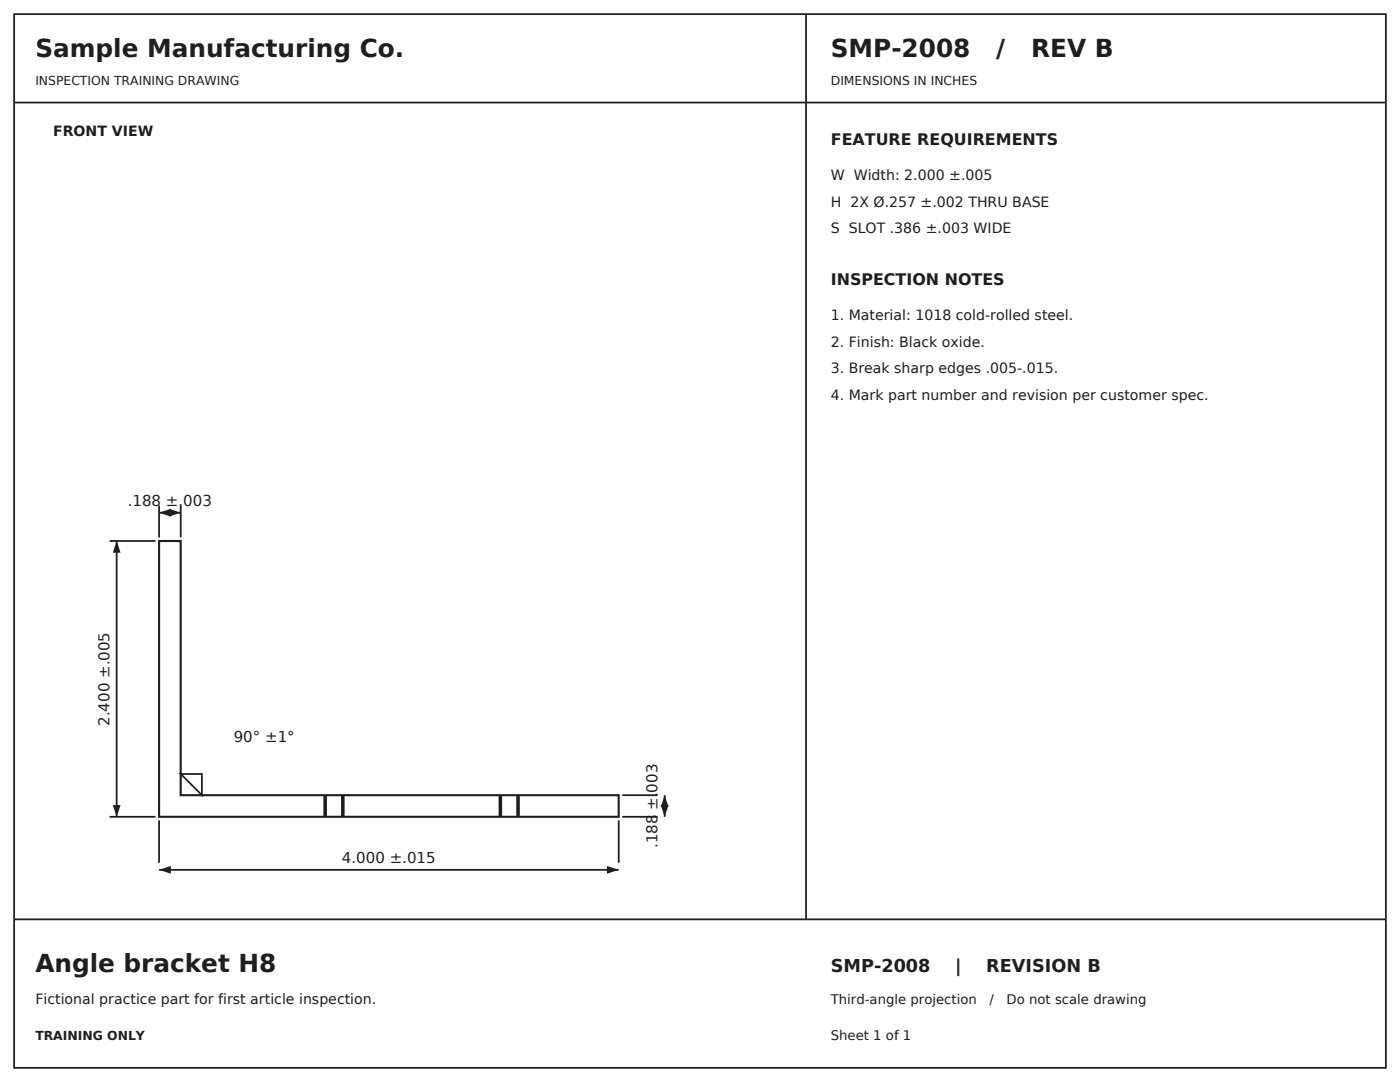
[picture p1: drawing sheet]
<svg xmlns="http://www.w3.org/2000/svg" width="279mm" height="216mm" viewBox="0 0 279 216" stroke-linecap="round" stroke-linejoin="round" font-family="sans-serif">
<defs><g id="words">
<g font-size="4.9" fill="#1a1f24">
<text x="7.1" y="11.3">Sample Manufacturing Co.</text>
<text x="165.8" y="11.3">SMP-2008</text>
<text x="198.8" y="11.3">/</text>
<text x="205.8" y="11.3">REV B</text>
<text x="7.1" y="194">Angle bracket H8</text>
</g>
<g font-size="3.5" fill="#1a1f24">
<text x="165.8" y="194">SMP-2008</text>
<text x="190.6" y="194">|</text>
<text x="196.8" y="194">REVISION B</text>
</g>
<g font-size="3.2" fill="#1a1f24">
<text x="165.8" y="28.9">FEATURE REQUIREMENTS</text>
<text x="165.8" y="56.8">INSPECTION NOTES</text>
</g>
<g font-size="3" fill="#1a1f24">
<text x="25.5" y="100.9">.188 ±.003</text>
<text x="21.9" y="144.8" transform="rotate(-90 21.9 144.8)">2.400 ±.005</text>
<text x="46.6" y="148.1">90° ±1°</text>
<text x="68.2" y="172.2">4.000 ±.015</text>
<text x="131.2" y="169.2" transform="rotate(-90 131.2 169.2)">.188 ±.003</text>
</g>
<g font-size="2.8" fill="#1a1f24">
<text x="10.6" y="27.2">FRONT VIEW</text>
<text x="165.8" y="36">W Width: 2.000 ±.005</text>
<text x="165.8" y="41.3">H 2X Ø.257 ±.002 THRU BASE</text>
<text x="165.8" y="46.6">S SLOT .386 ±.003 WIDE</text>
<text x="165.8" y="63.9">1. Material: 1018 cold-rolled steel.</text>
<text x="165.8" y="69.1">2. Finish: Black oxide.</text>
<text x="165.8" y="74.4">3. Break sharp edges .005-.015.</text>
<text x="165.8" y="79.7">4. Mark part number and revision per customer spec.</text>
<text x="7.1" y="200.4">Fictional practice part for first article inspection.</text>
</g>
<g font-size="2.6" fill="#1a1f24">
<text x="165.8" y="200.4">Third-angle projection</text>
<text x="197.5" y="200.4">/</text>
<text x="200.9" y="200.4">Do not scale drawing</text>
<text x="165.8" y="207.4">Sheet 1 of 1</text>
</g>
<g font-size="2.5" fill="#1a1f24">
<text x="7.1" y="16.9">INSPECTION TRAINING DRAWING</text>
<text x="165.8" y="16.9">DIMENSIONS IN INCHES</text>
<text x="7.1" y="207.4">TRAINING ONLY</text>
</g>
</g></defs>
<path d="M2.8 2.8h273.8v210.3h-273.8zM160.9 2.8v180.6M2.8 20.5h273.8M31.7 163.7v8.5zM31.7 173.6h91.8zM123.5 163.7v8.5zM2.8 183.4h273.8" fill="none" stroke="#1a1f24" stroke-width=".35"/>
<path d="M31.7 107.9h4.4v50.8h87.4v4.3h-91.8z" fill="none" stroke="#1a1f24" stroke-width=".42"/>
<g fill="#1a1f24">
<path d="M31.7 173.6l2.4-.8v1.5z"/>
<path d="M121.1 172.8l2.4 .8-2.4 .7z"/>
</g>
<path d="M21.9 107.9h9.1zM23.3 107.9v55.1zM21.9 163h9.1z" fill="none" stroke="#1a1f24" stroke-width=".35"/>
<g fill="#1a1f24">
<path d="M22.5 160.6h1.6l-.8 2.4z"/>
<path d="M23.3 107.9l.8 2.4h-1.6z"/>
</g>
<path d="M124.2 158.7h7zM132.6 158.7v4.3zM124.2 163h7z" fill="none" stroke="#1a1f24" stroke-width=".35"/>
<g fill="#1a1f24">
<path d="M131.9 160.6h1.5l-.8 2.4z"/>
<path d="M132.6 158.7l.8 2.3h-1.5z"/>
</g>
<path d="M31.7 100.9v6.3zM31.7 102.3h4.4zM36.1 100.9v6.3z" fill="none" stroke="#1a1f24" stroke-width=".35"/>
<g fill="#1a1f24">
<path d="M31.7 102.3l2.4-.8v1.6z"/>
<path d="M33.7 101.5l2.4 .8-2.4 .8z"/>
</g>
<path d="M36.1 154.4h4.2v4.3z" fill="none" stroke="#1a1f24" stroke-width=".35"/>
<path d="M64.9 158.7v4.3zM68.4 158.7v4.3zM99.9 158.7v4.3zM103.4 158.7v4.3z" fill="none" stroke="#1a1f24" stroke-width=".71" stroke-linecap="butt"/>
<use href="#words"/>
</svg>
